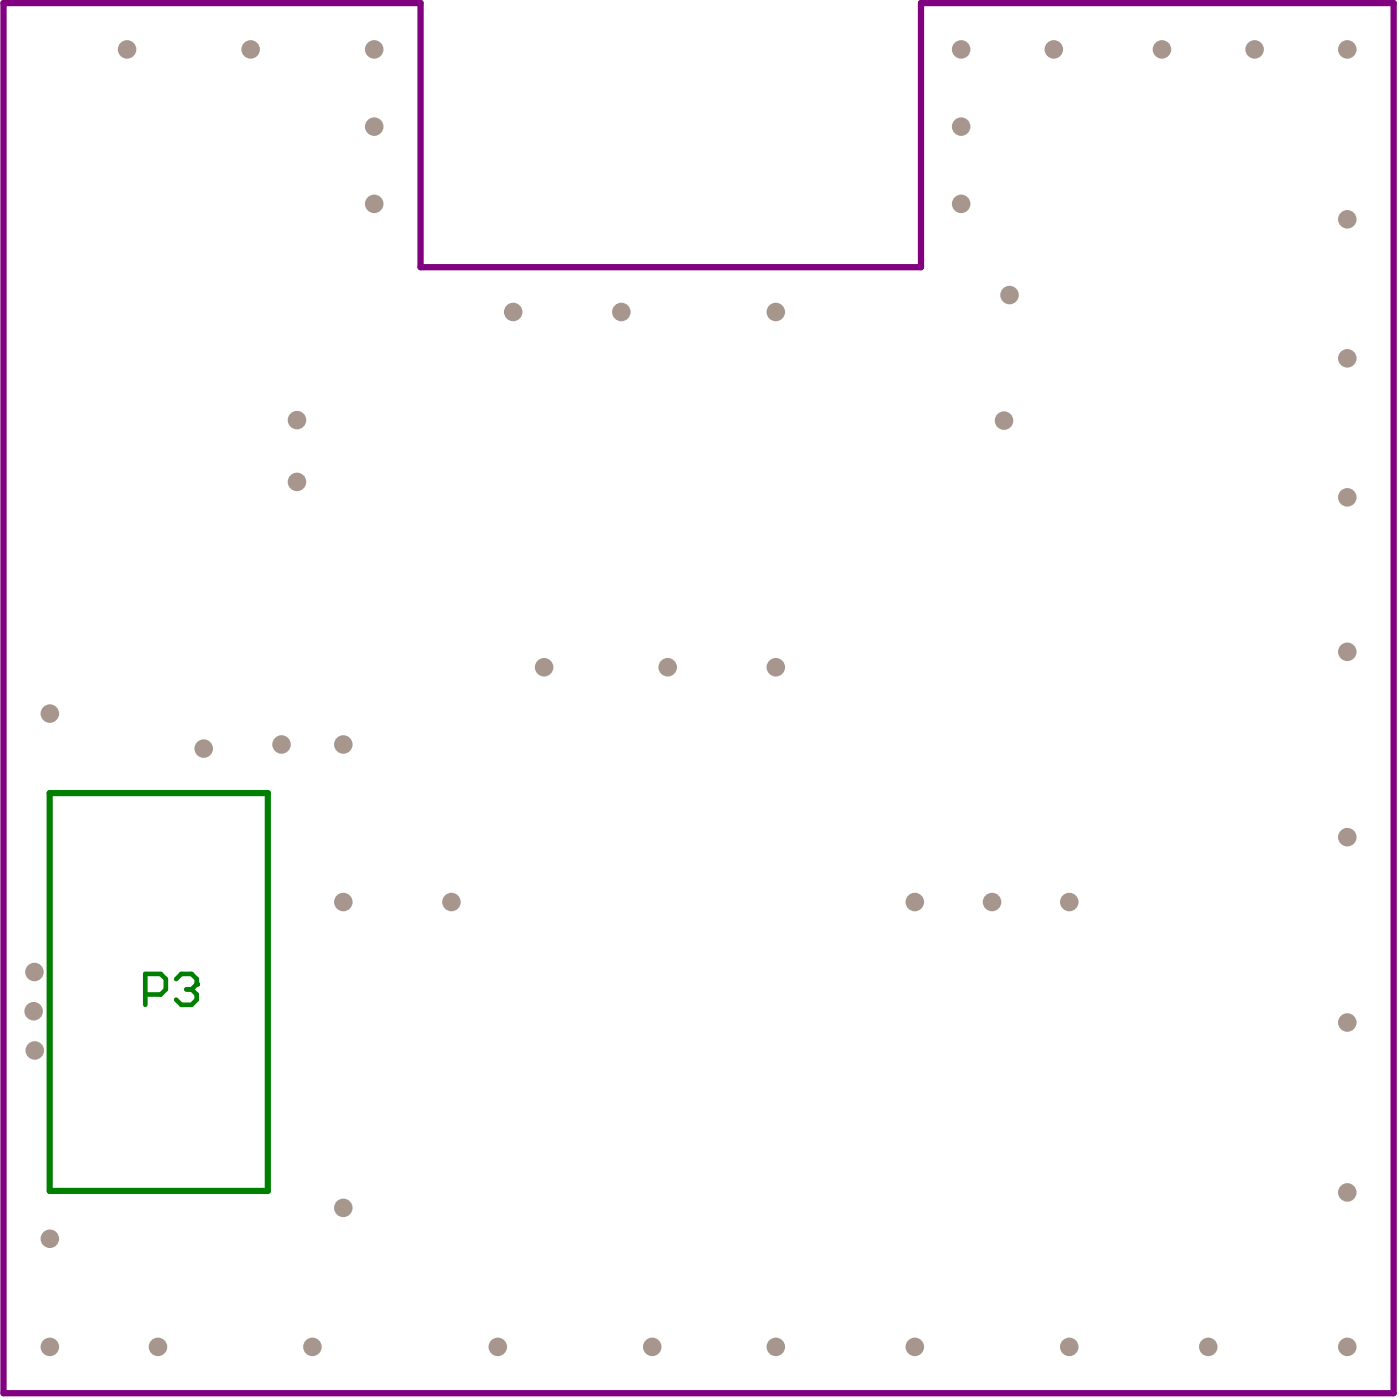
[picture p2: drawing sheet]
<svg xmlns="http://www.w3.org/2000/svg" width="151mm" height="151mm" viewBox="0 0 151 151" stroke-linecap="round" stroke-linejoin="round" font-family="sans-serif">
<path d="M5.3 85.3h23.5v42.8h-23.5z" fill="none" stroke="#008000" stroke-width=".66"/>
<path d="M15.6 107h1.7l.5-.5v-1.2l-.5-.5h-1.7v3.3M19 105.3l.5-.5h1.1l.6 .5v.6" fill="none" stroke="#008000" stroke-width=".5"/>
<circle cx="21.2" cy="105.9" r=".25" fill="#008000"/>
<path d="M20.1 106.5h.5M20.6 106.5l.6 .5v.6l-.6 .5h-1.1l-.5-.5M21.2 105.9l-.6 .6" fill="none" stroke="#008000" stroke-width=".5"/>
<path d="M.4 .3h44.9v28.4h53.8v-28.4h50.9v149.6h-149.6z" fill="none" stroke="#800080" stroke-width=".68"/>
<g fill="#a6968d">
<circle cx="3.6" cy="108.8" r="1"/>
<circle cx="3.7" cy="104.6" r="1"/>
<circle cx="3.7" cy="113" r="1"/>
<circle cx="108" cy="45.3" r="1"/>
<circle cx="108.6" cy="31.7" r="1"/>
<circle cx="21.9" cy="80.5" r="1"/>
<circle cx="103.4" cy="5.3" r="1"/>
<circle cx="103.4" cy="13.6" r="1"/>
<circle cx="103.4" cy="21.9" r="1"/>
<circle cx="113.4" cy="5.3" r="1"/>
<circle cx="125" cy="5.3" r="1"/>
<circle cx="135" cy="5.3" r="1"/>
<circle cx="145" cy="5.3" r="1"/>
<circle cx="145" cy="23.6" r="1"/>
<circle cx="145" cy="38.6" r="1"/>
<circle cx="145" cy="53.5" r="1"/>
<circle cx="145" cy="70.1" r="1"/>
<circle cx="145" cy="90.1" r="1"/>
<circle cx="145" cy="110" r="1"/>
<circle cx="145" cy="128.3" r="1"/>
<circle cx="145" cy="144.9" r="1"/>
<circle cx="130" cy="144.9" r="1"/>
<circle cx="115.1" cy="144.9" r="1"/>
<circle cx="98.4" cy="144.9" r="1"/>
<circle cx="83.5" cy="144.9" r="1"/>
<circle cx="70.2" cy="144.9" r="1"/>
<circle cx="53.6" cy="144.9" r="1"/>
<circle cx="33.6" cy="144.9" r="1"/>
<circle cx="17" cy="144.9" r="1"/>
<circle cx="5.4" cy="144.9" r="1"/>
<circle cx="5.4" cy="133.3" r="1"/>
<circle cx="36.9" cy="130" r="1"/>
<circle cx="115.1" cy="97.1" r="1"/>
<circle cx="106.7" cy="97.1" r="1"/>
<circle cx="98.4" cy="97.1" r="1"/>
<circle cx="36.9" cy="80.1" r="1"/>
<circle cx="30.3" cy="80.1" r="1"/>
<circle cx="32" cy="45.2" r="1"/>
<circle cx="32" cy="51.9" r="1"/>
<circle cx="83.5" cy="33.6" r="1"/>
<circle cx="66.9" cy="33.6" r="1"/>
<circle cx="55.2" cy="33.6" r="1"/>
<circle cx="40.3" cy="5.3" r="1"/>
<circle cx="40.3" cy="13.6" r="1"/>
<circle cx="40.3" cy="21.9" r="1"/>
<circle cx="27" cy="5.3" r="1"/>
<circle cx="13.7" cy="5.3" r="1"/>
<circle cx="5.4" cy="76.8" r="1"/>
<circle cx="48.6" cy="97.1" r="1"/>
<circle cx="36.9" cy="97.1" r="1"/>
<circle cx="83.5" cy="71.8" r="1"/>
<circle cx="71.8" cy="71.8" r="1"/>
<circle cx="58.5" cy="71.8" r="1"/>
</g>
</svg>
